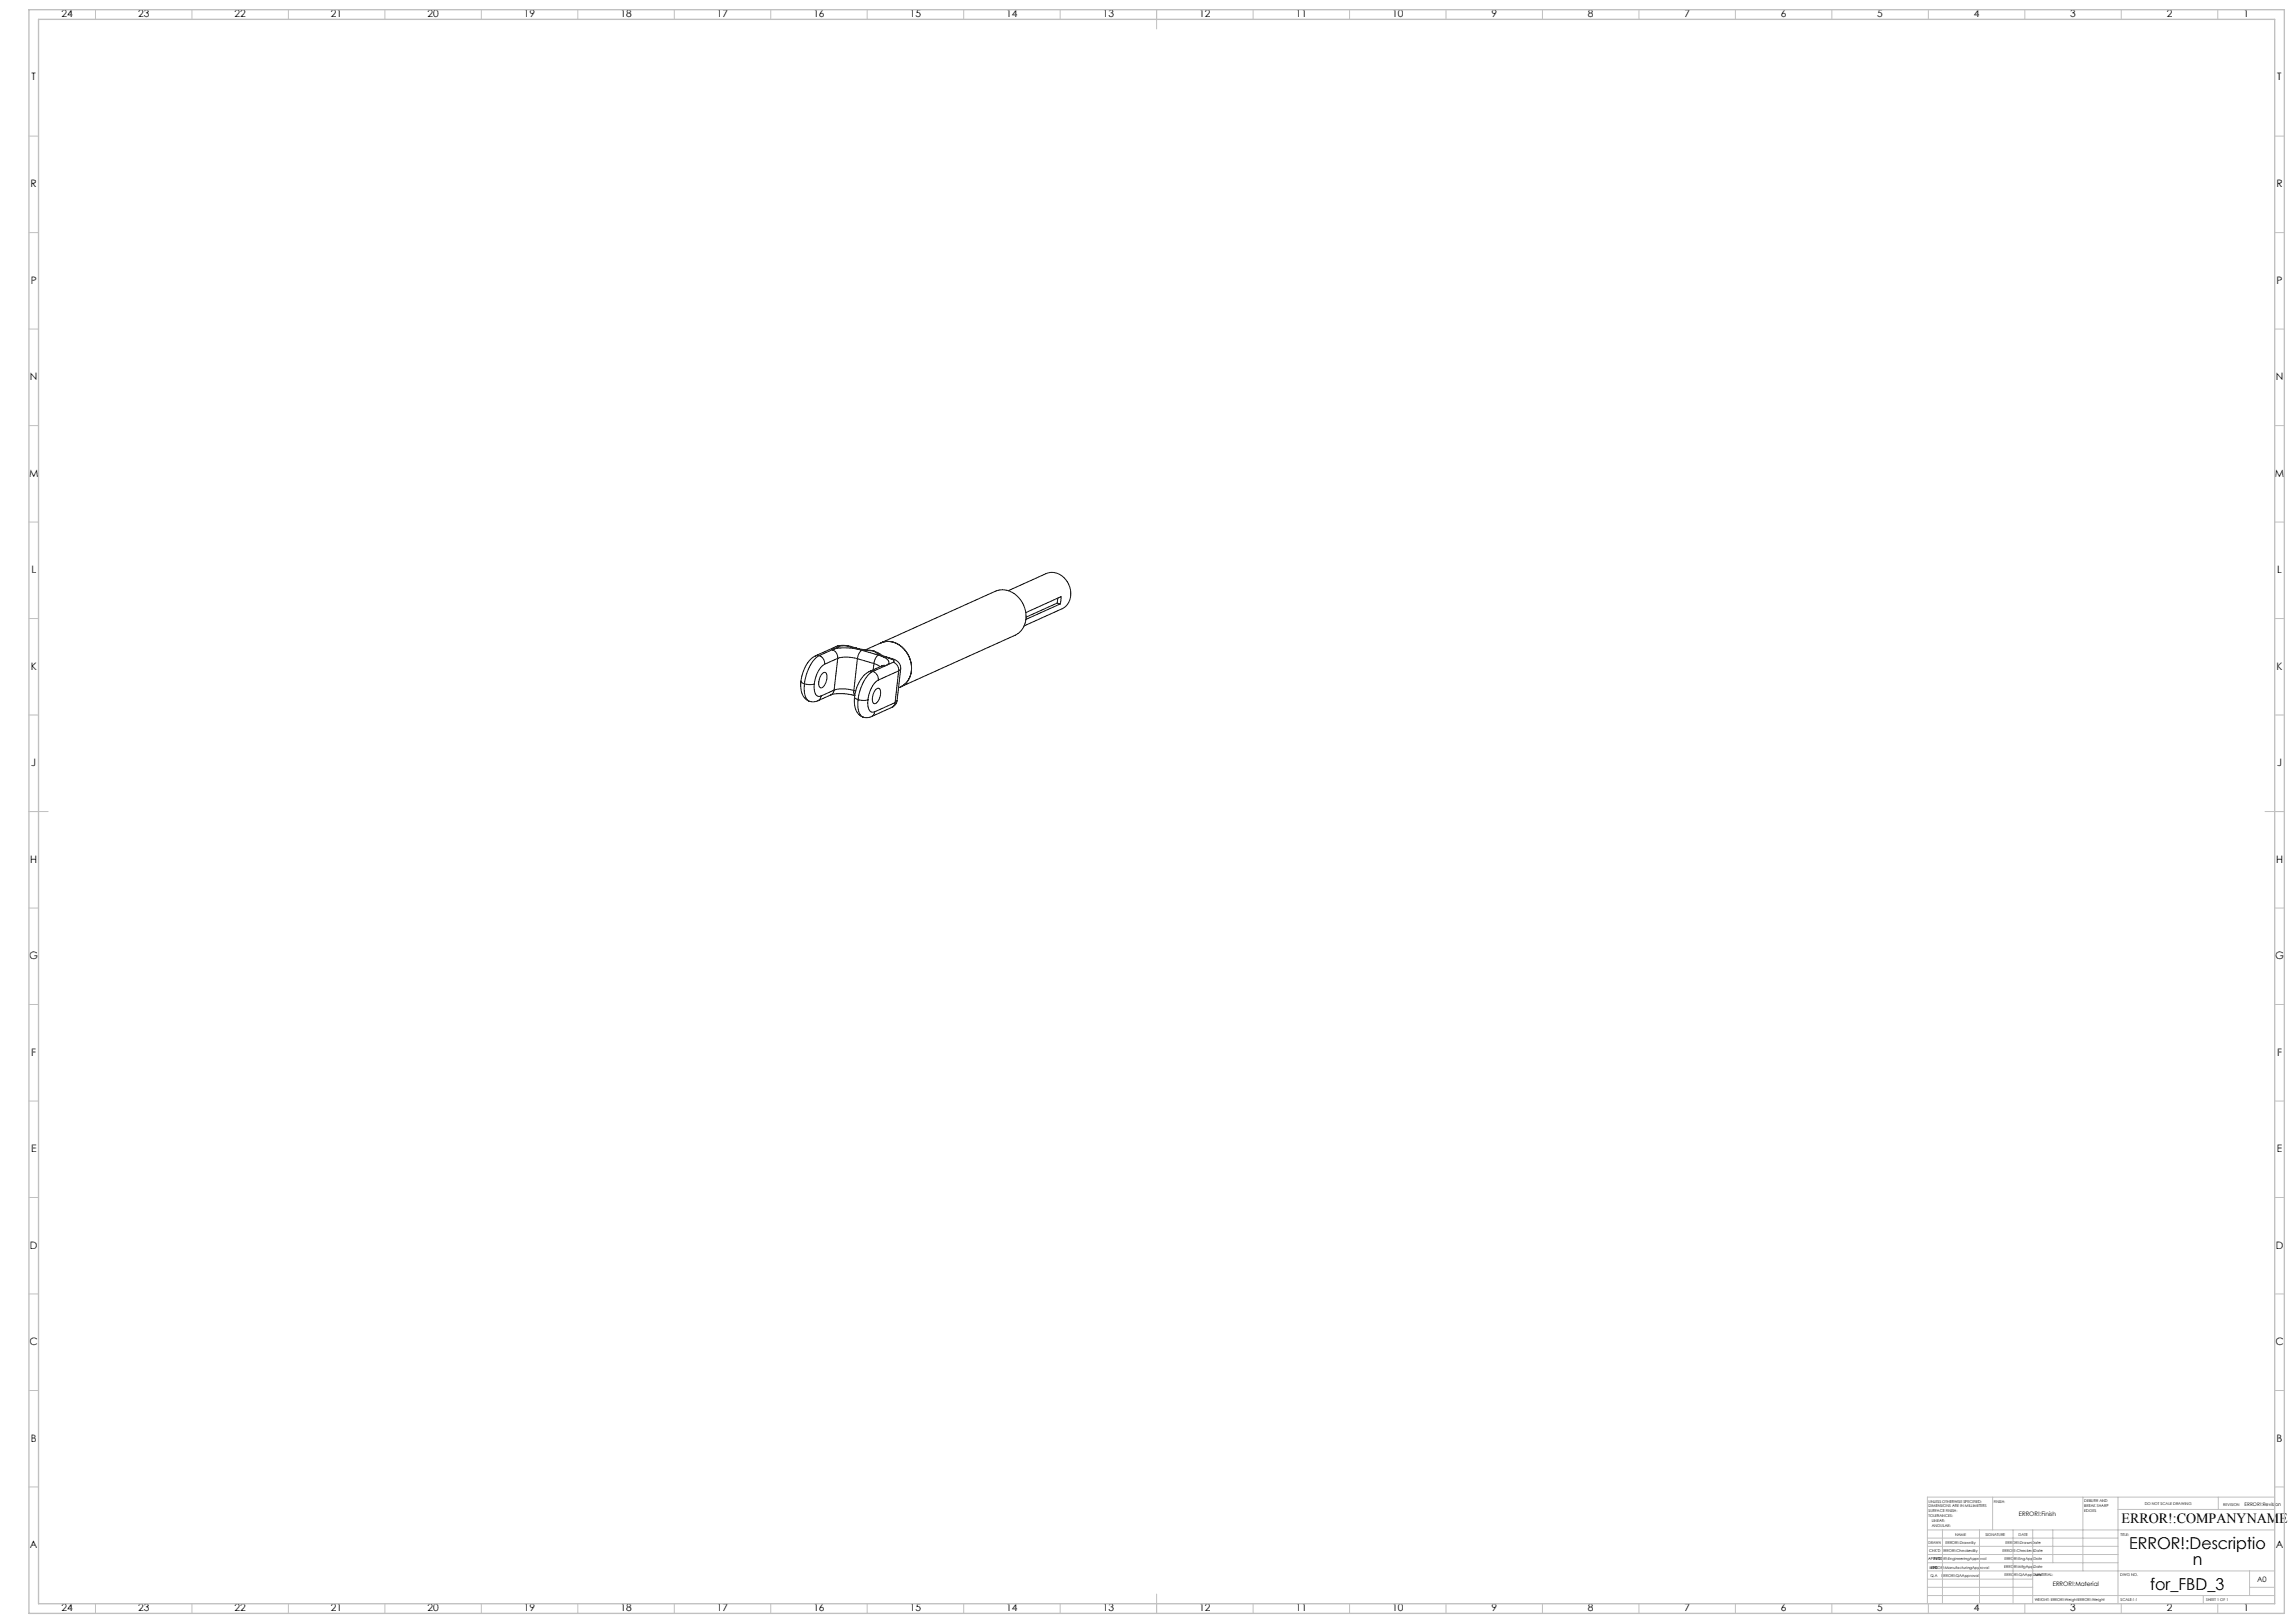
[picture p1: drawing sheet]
<svg xmlns="http://www.w3.org/2000/svg" width="1189mm" height="841mm" viewBox="0 0 1189 841" stroke-linecap="round" stroke-linejoin="round" font-family="sans-serif">
<defs><g id="words">
<g font-size="8.5">
<text x="1104" y="803">ERROR!:Descriptio</text>
<text x="1136" y="811">n</text>
<text x="1114" y="824">for_FBD_3</text>
</g>
<text font-size="7.3" x="1100" y="789">ERROR!:COMPANYNAME</text>
<g font-size="5.3">
<text x="32" y="9">24</text>
<text x="72" y="9">23</text>
<text x="122" y="9">22</text>
<text x="172" y="9">21</text>
<text x="222" y="9">20</text>
<text x="272" y="9">19</text>
<text x="322" y="9">18</text>
<text x="372" y="9">17</text>
<text x="422" y="9">16</text>
<text x="472" y="9">15</text>
<text x="522" y="9">14</text>
<text x="572" y="9">13</text>
<text x="622" y="9">12</text>
<text x="672" y="9">11</text>
<text x="722" y="9">10</text>
<text x="773" y="9">9</text>
<text x="823" y="9">8</text>
<text x="873" y="9">7</text>
<text x="923" y="9">6</text>
<text x="973" y="9">5</text>
<text x="1023" y="9">4</text>
<text x="1073" y="9">3</text>
<text x="1123" y="9">2</text>
<text x="1163" y="9">1</text>
<text x="16" y="42">T</text>
<text x="1180" y="42">T</text>
<text x="16" y="97">R</text>
<text x="1180" y="97">R</text>
<text x="16" y="147">P</text>
<text x="1180" y="147">P</text>
<text x="16" y="197">N</text>
<text x="1180" y="197">N</text>
<text x="15" y="247">M</text>
<text x="1179" y="247">M</text>
<text x="16" y="297">L</text>
<text x="1180" y="297">L</text>
<text x="16" y="347">K</text>
<text x="1180" y="347">K</text>
<text x="16" y="397">J</text>
<text x="1180" y="397">J</text>
<text x="16" y="447">H</text>
<text x="1180" y="447">H</text>
<text x="15" y="497">G</text>
<text x="1179" y="497">G</text>
<text x="16" y="547">F</text>
<text x="1180" y="547">F</text>
<text x="16" y="597">E</text>
<text x="1180" y="597">E</text>
<text x="16" y="647">D</text>
<text x="1180" y="647">D</text>
<text x="15" y="697">C</text>
<text x="1179" y="697">C</text>
<text x="16" y="747">B</text>
<text x="1180" y="747">B</text>
<text x="16" y="802">A</text>
<text x="1180" y="802">A</text>
<text x="32" y="835">24</text>
<text x="72" y="835">23</text>
<text x="122" y="835">22</text>
<text x="172" y="835">21</text>
<text x="222" y="835">20</text>
<text x="272" y="835">19</text>
<text x="322" y="835">18</text>
<text x="372" y="835">17</text>
<text x="422" y="835">16</text>
<text x="472" y="835">15</text>
<text x="522" y="835">14</text>
<text x="572" y="835">13</text>
<text x="622" y="835">12</text>
<text x="672" y="835">11</text>
<text x="722" y="835">10</text>
<text x="773" y="835">9</text>
<text x="823" y="835">8</text>
<text x="873" y="835">7</text>
<text x="923" y="835">6</text>
<text x="973" y="835">5</text>
<text x="1023" y="835">4</text>
<text x="1073" y="835">3</text>
<text x="1123" y="835">2</text>
<text x="1163" y="835">1</text>
</g>
<text font-size="3.9" x="1170" y="820">A0</text>
<g font-size="3.2">
<text x="1046" y="785">ERROR!:Finish</text>
<text x="1064" y="822">ERROR!:Material</text>
</g>
<text font-size="2.5" x="1163" y="780">ERROR!:Revision</text>
<g font-size="2">
<text x="1000" y="779">UNLESS OTHERWISE SPECIFIED:</text>
<text x="1033" y="779">FINISH:</text>
<text x="1080" y="778">DEBURR AND</text>
<text x="1112" y="780">DO NOT SCALE DRAWING</text>
<text x="1000" y="781">DIMENSIONS ARE IN MILLIMETERS</text>
<text x="1000" y="784">SURFACE FINISH:</text>
<text x="1080" y="781">BREAK SHARP</text>
<text x="1080" y="783">EDGES</text>
<text x="1152" y="780">REVISION</text>
<text x="1000" y="786">TOLERANCES:</text>
<text x="1001" y="789">LINEAR:</text>
<text x="1001" y="791">ANGULAR:</text>
<text x="1013" y="796">NAME</text>
<text x="1029" y="796">SIGNATURE</text>
<text x="1046" y="796">DATE</text>
<text x="1099" y="796">TITLE:</text>
<text x="1000" y="800">DRAWN</text>
<text x="1008" y="800">ERROR!:DrawnBy</text>
<text x="1040" y="800">ERROR!:DrawnDate</text>
<text x="999" y="808">APPV'D</text>
<text x="1000" y="804">CHK'D ERROR!:CheckedBy</text>
<text x="1002" y="808">ERROR!:EngineeringApproval</text>
<text x="1038" y="804">ERROR!:CheckedDate</text>
<text x="1039" y="809">ERROR!:EngAppDate</text>
<text x="1000" y="813">MFG</text>
<text x="1001" y="813">ERROR!:ManufacturingApproval</text>
<text x="1039" y="813">ERROR!:MfgAppDate</text>
<text x="1001" y="817">Q.A</text>
<text x="1006" y="817">ERROR!:QAApproval</text>
<text x="1039" y="817">ERROR!:QAAppDate</text>
<text x="1055" y="817">MATERIAL:</text>
<text x="1099" y="817">DWG NO.</text>
<text x="1055" y="830">WEIGHT: ERROR!:WeightERROR!:Weight</text>
<text x="1099" y="830">SCALE:1:1</text>
<text x="1143" y="830">SHEET 1 OF 1</text>
</g>
</g></defs>
<g fill="none" stroke="#c0c0c0" stroke-width=".52">
<path d="M49 5v5M99 5v5M149 5v5M199 5v5M249 5v5M299 5v5M349 5v5M399 5v5M449 5v5M499 5v5M549 5v5M599 5v10"/>
<path d="M649 5v5M699 5v5M749 5v5M799 5v5M849 5v5M899 5v5M949 5v5M999 5v5M1049 5v5M1099 5v5M1149 5v5M15 71h5"/>
<path d="M1179 71h5M15 121h5M1179 121h5M15 171h5M1179 171h5M15 221h5M1179 221h5M15 271h5M1179 271h5M15 321h5M1179 321h5M15 371h5"/>
<path d="M1179 371h5M15 421h10M1174 421h10M15 471h5M1179 471h5M15 521h5M1179 521h5M15 571h5M1179 571h5M15 621h5M1179 621h5M15 671h5"/>
<path d="M1179 671h5M15 721h5M1179 721h5M15 771h5M1033 776v17M1080 776v38M1098 776v55M1150 776v6M1179 771h5M1179 776h-180v55M999 793h180M999 797h99"/>
<path d="M1007 793v38M1026 793v38M1043 793v38M1054 793v38M1064 793v17M1098 782h81M999 810h99M999 806h99M999 801h99M999 818h55M999 814h180M1166 814v13"/>
<path d="M49 831v5M99 831v5M149 831v5M199 831v5M249 831v5M299 831v5M349 831v5M399 831v5M449 831v5M499 831v5M549 831v5M599 826v10"/>
<path d="M649 831v5M699 831v5M749 831v5M799 831v5M849 831v5M899 831v5M949 831v5M999 827h180M999 823h55M999 831v5M1049 831v5M1099 831v5"/>
<path d="M1142 827v4M1149 831v5M1166 823h13"/>
</g>
<path d="M15 5h1169v831h-1169zM20 10h1159v821h-1159z" fill="none" stroke="#c0c0c0" stroke-width=".7"/>
<g fill="none" stroke="#000" stroke-width=".52">
<path d="M523 306l19-9a10 10 0 0 1 12 6 10 10 0 0 1-3 12l-20 9M548 313l-16 7M548 313h1M548 310v3M549 313l1-4-18 8M549 313l-17 8M423 340a17 17 0 0 0-8 13M425 340a20 20 0 0 0-8 14M425 340a4 4 0 0 1 2 4M425 340h-2M431 337l7-1 9 1M431 337a4 4 0 0 1 3 4"/>
<path d="M431 337l-6 3M433 335l-10 5M435 335h5M435 335h-2M435 335l-4 2M440 335l3 1M441 335a12 12 0 0 0-8 0M441 335h-1M441 335l3 1M443 336l10 1M444 336l9 1M444 336h-1"/>
<path d="M447 337l-2 2-1 2M447 337l8 2M453 337l6 3M455 339a5 5 0 0 1 6 5l-2 1M455 339l-1 2-1 3M457 333a13 13 0 0 1 15 16l-2 4-3 3a13 13 0 0 0-1-22 10 10 0 0 0-9-1zM532 321a13 13 0 0 0-16-15l-67 31M532 321a10 10 0 0 1-6 8l-59 27M415 353a9 9 0 0 0 5 10M415 353l2 1M417 354h5M417 354a8 8 0 0 0 3 9"/>
<path d="M422 354a5 5 0 0 0 3 7h1M426 349a1.6 1.6 0 0 1 2 0 1.6 1.6 0 0 1 1 2 5 5 0 0 1-4 5 6 6 0 0 1 1-7zM427 344a14 14 0 0 0-5 10M432 358l6-1 5 1M432 358v1l-1 1M432 358l-6 3M434 341a17 17 0 0 1 10 0M434 341l-7 3M434 341l-2 17M443 358v2l-6-1-6 1M443 358h1M444 341l-1 17"/>
<path d="M444 341l9 3M450 348a17 17 0 0 0-7 13M452 348a20 20 0 0 0-7 15M452 348a4 4 0 0 1 3 4M452 348h-2M453 344l3 1M453 344v3M454 357a1.6 1.6 0 0 1 2 0 1.6 1.6 0 0 1 0 2 5 5 0 0 1-3 6 6 6 0 0 1 1-8zM455 352a14 14 0 0 0-5 11M457 345l-7 3M457 345h.1M459 340l3 1"/>
<path d="M459 345h-2M459 345l-7 3M459 340h.1M462 341l1 1v1M462 341a5 5 0 0 1 5 6M462 341h.1M463 343a4 4 0 0 1 3 5M463 343l-4 2M466 348l-11 4M466 348l-2 16M467 347l-1 1M467 347l-2 16"/>
<path d="M467 356h-1M424 363h-4M426 361l-2 2M431 360l-7 3M443 361a9 9 0 0 0 5 11M443 361l2 2M445 363h5M445 363a8 8 0 0 0 3 9M450 363a5 5 0 0 0 3 6M452 371l-4 1M453 369l-1 2M462 367l-10 4"/>
<path d="M464 364l-2 3M464 364l-11 5M465 363l-1 2-2 2M465 363l-1 1"/>
</g>
<use href="#words"/>
</svg>
